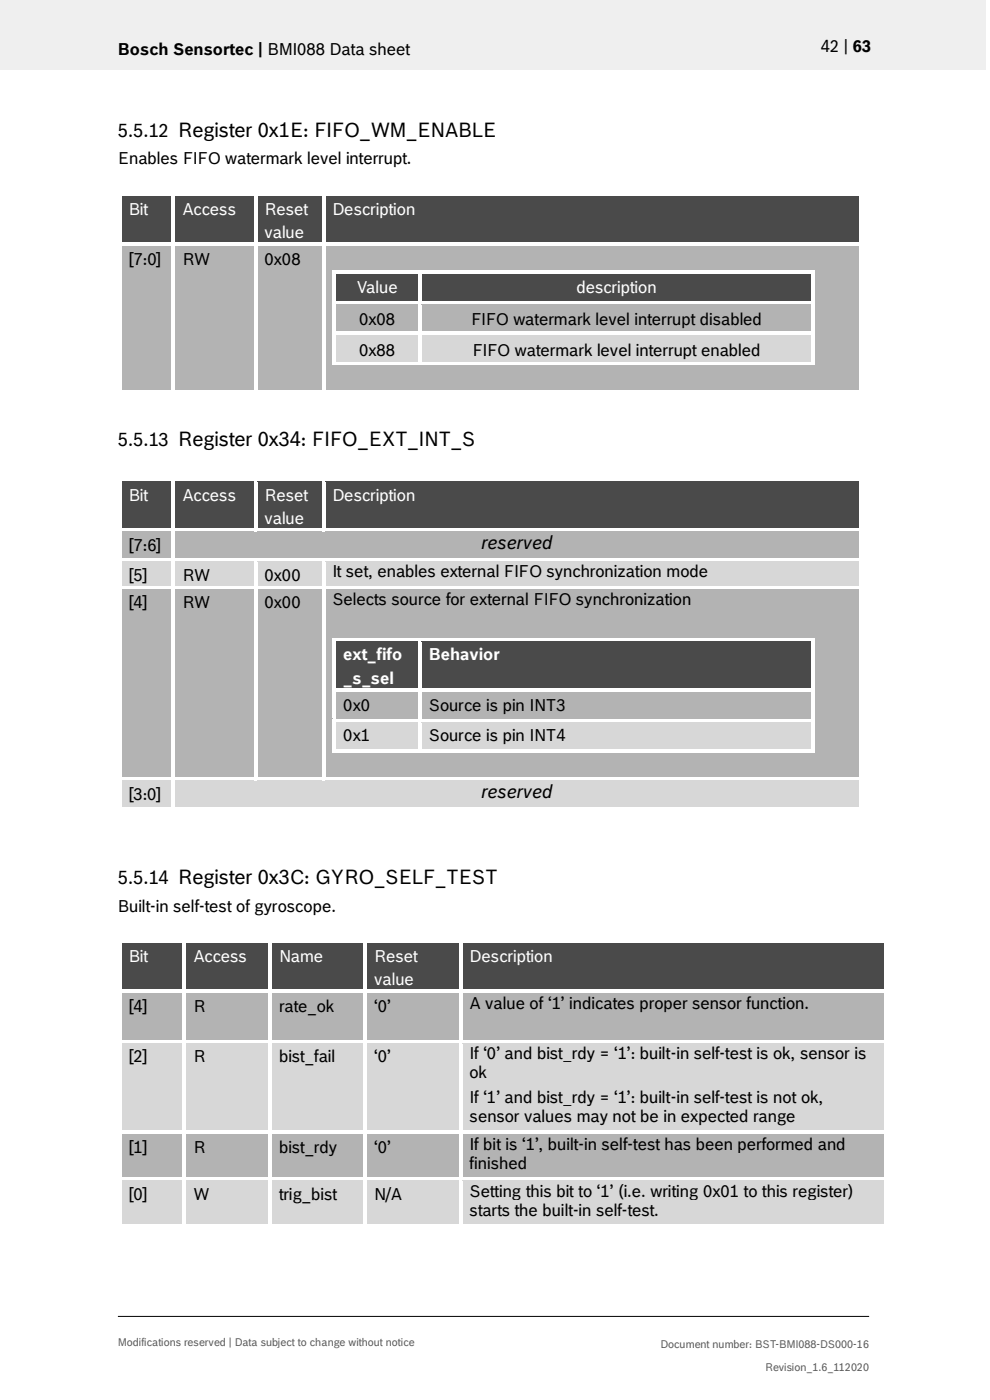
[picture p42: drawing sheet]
<svg xmlns="http://www.w3.org/2000/svg" width="210mm" height="297mm" viewBox="0 0 210 297" stroke-linecap="round" stroke-linejoin="round" font-family="sans-serif">
<defs><g id="words">
<g font-size="3.9">
<text x="25" y="29">5.5.12 Register 0x1E: FIFO_WM_ENABLE</text>
<text x="25" y="94.5">5.5.13 Register 0x34: FIFO_EXT_INT_S</text>
<text x="102.1" y="116.5">reserved</text>
<text x="102.1" y="169.3">reserved</text>
<text x="25" y="187.5">5.5.14 Register 0x3C: GYRO_SELF_TEST</text>
</g>
<g font-size="3.5">
<text x="25" y="11.6">Bosch Sensortec | BMI088 Data sheet</text>
<text x="174.1" y="11">42 | 63</text>
<text x="25" y="34.9">Enables FIFO watermark level interrupt.</text>
<text x="27.3" y="56.3">[7:0]</text>
<text x="38.7" y="56.3">RW</text>
<text x="56.1" y="56.3">0x08</text>
<text x="76.2" y="69">0x08</text>
<text x="99.9" y="69">FIFO watermark level interrupt disabled</text>
<text x="76.2" y="75.4">0x88</text>
<text x="100.2" y="75.4">FIFO watermark level interrupt enabled</text>
<text x="27.3" y="116.9">[7:6]</text>
<text x="27.3" y="123.2">[5]</text>
<text x="38.7" y="123.2">RW</text>
<text x="56.1" y="123.2">0x00</text>
<text x="70.5" y="122.5">It set, enables external FIFO synchronization mode</text>
<text x="27.3" y="129.1">[4]</text>
<text x="38.7" y="129.1">RW</text>
<text x="56.1" y="129.1">0x00</text>
<text x="70.5" y="128.4">Selects source for external FIFO synchronization</text>
<text x="72.8" y="150.8">0x0</text>
<text x="91" y="150.8">Source is pin INT3</text>
<text x="72.8" y="157.2">0x1</text>
<text x="91" y="157.2">Source is pin INT4</text>
<text x="27.3" y="169.7">[3:0]</text>
<text x="25" y="193.4">Built-in self-test of gyroscope.</text>
<text x="27.3" y="214.7">[4]</text>
<text x="41" y="214.7">R</text>
<text x="59.2" y="214.7">rate_ok</text>
<text x="79.4" y="214.7">‘0’</text>
<text x="99.6" y="214.1">A value of ‘1’ indicates proper sensor function.</text>
<text x="27.3" y="225.4">[2]</text>
<text x="41" y="225.4">R</text>
<text x="59.2" y="225.4">bist_fail</text>
<text x="79.4" y="225.4">‘0’</text>
<text x="99.6" y="224.7">If ‘0’ and bist_rdy = ‘1’: built-in self-test is ok, sensor is</text>
<text x="99.6" y="228.8">ok</text>
<text x="99.6" y="233.9">If ‘1’ and bist_rdy = ‘1’: built-in self-test is not ok,</text>
<text x="99.6" y="238">sensor values may not be in expected range</text>
<text x="27.3" y="244.6">[1]</text>
<text x="41" y="244.6">R</text>
<text x="59.2" y="244.6">bist_rdy</text>
<text x="79.4" y="244.6">‘0’</text>
<text x="99.6" y="243.9">If bit is ‘1’, built-in self-test has been performed and</text>
<text x="99.6" y="247.9">finished</text>
<text x="27.3" y="254.5">[0]</text>
<text x="41" y="254.5">W</text>
<text x="59.2" y="254.5">trig_bist</text>
<text x="79.4" y="254.5">N/A</text>
<text x="99.6" y="253.9">Setting this bit to ‘1’ (i.e. writing 0x01 to this register)</text>
<text x="99.6" y="257.9">starts the built-in self-test.</text>
</g>
<g font-size="3.5" fill="#fff">
<text x="27.3" y="45.6">Bit</text>
<text x="38.7" y="45.6">Access</text>
<text x="56.1" y="45.6">Reset</text>
<text x="70.5" y="45.6">Description</text>
<text x="56.1" y="50.5">value</text>
<text x="75.6" y="62.2">Value</text>
<text x="122.3" y="62.2">description</text>
<text x="27.3" y="106.2">Bit</text>
<text x="38.7" y="106.2">Access</text>
<text x="56.1" y="106.2">Reset</text>
<text x="70.5" y="106.2">Description</text>
<text x="56.1" y="111.1">value</text>
<text x="72.8" y="140.1">ext_fifo</text>
<text x="91" y="140.1">Behavior</text>
<text x="72.8" y="145.1">_s_sel</text>
<text x="27.3" y="204.1">Bit</text>
<text x="41" y="204.1">Access</text>
<text x="59.2" y="204.1">Name</text>
<text x="79.4" y="204.1">Reset</text>
<text x="79.4" y="209">value</text>
<text x="99.6" y="204.1">Description</text>
</g>
<g font-size="2.3" fill="#535f6b">
<text x="25" y="285.6">Modifications reserved | Data subject to change without notice</text>
<text x="140.1" y="286">Document number: BST-BMI088-DS000-16</text>
<text x="162.3" y="290.9">Revision_1.6_112020</text>
</g>
</g></defs>
<path d="M-.1 0h209.2v14.8h-209.2z" fill-rule="evenodd" fill="#efeff0"/>
<path d="M25 279.3h159.4" fill="none" stroke="#000" stroke-width=".21"/>
<g fill="#424c58">
<path d="M25.8 41.6h10.6v9.9h-10.6z" fill-rule="evenodd"/>
<path d="M27.3 41.6h7.6v5h-7.6z" fill-rule="evenodd"/>
<path d="M37.2 41.6h16.6v9.9h-16.6z" fill-rule="evenodd"/>
<path d="M38.7 41.6h13.6v5h-13.6z" fill-rule="evenodd"/>
<path d="M54.6 41.6h13.6v9.9h-13.6z" fill-rule="evenodd"/>
<path d="M56.1 41.6h10.6v5h-10.6z" fill-rule="evenodd"/>
<path d="M56.1 46.6h10.6v4.9h-10.6z" fill-rule="evenodd"/>
<path d="M69 41.6h113.2v9.9h-113.2z" fill-rule="evenodd"/>
<path d="M70.5 41.6h110.2v5h-110.2z" fill-rule="evenodd"/>
</g>
<g fill="#fff">
<path d="M25.1 40.8h.7v.8h-.7z" fill-rule="evenodd"/>
<path d="M25.1 40.8h.7v.8h-.7z" fill-rule="evenodd"/>
<path d="M25.8 40.8h10.6v.8h-10.6z" fill-rule="evenodd"/>
</g>
<path d="M25.8 41.6h10.6" fill="none" stroke="#424c58" stroke-width=".21"/>
<g fill="#fff">
<path d="M36.4 41.6h.8z" fill-rule="evenodd"/>
<path d="M36.4 40.8h.8v.8h-.8z" fill-rule="evenodd"/>
<path d="M37.2 40.8h16.7v.8h-16.7z" fill-rule="evenodd"/>
</g>
<path d="M37.2 41.6h16.7" fill="none" stroke="#424c58" stroke-width=".21"/>
<g fill="#fff">
<path d="M53.9 41.6h.7z" fill-rule="evenodd"/>
<path d="M53.9 40.8h.7v.8h-.7z" fill-rule="evenodd"/>
<path d="M54.6 40.8h13.6v.8h-13.6z" fill-rule="evenodd"/>
</g>
<path d="M54.6 41.6h13.6" fill="none" stroke="#424c58" stroke-width=".21"/>
<g fill="#fff">
<path d="M68.2 41.6h.8z" fill-rule="evenodd"/>
<path d="M68.2 40.8h.8v.8h-.8z" fill-rule="evenodd"/>
<path d="M69 40.8h113.2v.8h-113.2z" fill-rule="evenodd"/>
</g>
<path d="M69 41.6h113.2" fill="none" stroke="#424c58" stroke-width=".21"/>
<g fill="#fff">
<path d="M182.2 40.8h.8v.8h-.8z" fill-rule="evenodd"/>
<path d="M182.2 40.8h.8v.8h-.8z" fill-rule="evenodd"/>
<path d="M25.1 41.6h.7v9.9h-.7z" fill-rule="evenodd"/>
<path d="M36.4 41.6h.8v9.9h-.8z" fill-rule="evenodd"/>
<path d="M53.9 41.6h.7v9.9h-.7z" fill-rule="evenodd"/>
<path d="M68.2 41.6h.8v9.9h-.8z" fill-rule="evenodd"/>
<path d="M182.2 41.6h.8v9.9h-.8z" fill-rule="evenodd"/>
</g>
<g fill="#b2b3b5">
<path d="M25.8 52.3h10.6v30.4h-10.6z" fill-rule="evenodd"/>
<path d="M27.3 52.3h7.6v4.9h-7.6z" fill-rule="evenodd"/>
<path d="M37.2 52.3h16.6v30.4h-16.6z" fill-rule="evenodd"/>
<path d="M38.7 52.3h13.6v4.9h-13.6z" fill-rule="evenodd"/>
<path d="M54.6 52.3h13.6v30.4h-13.6z" fill-rule="evenodd"/>
<path d="M56.1 52.3h10.6v4.9h-10.6z" fill-rule="evenodd"/>
<path d="M69 52.3h113.2v30.4h-113.2z" fill-rule="evenodd"/>
<path d="M70.5 52.3h110.2v5.1h-110.2z" fill-rule="evenodd"/>
</g>
<path d="M70.5 57.4v6.4M172.9 57.4v6.4" fill="none" stroke="#b2b3b5" stroke-width=".21"/>
<g fill="#424c58">
<path d="M71.3 58.2h17.4v5.6h-17.4z" fill-rule="evenodd"/>
<path d="M72.8 58.2h14.4v4.9h-14.4z" fill-rule="evenodd"/>
<path d="M89.5 58.2h82.7v5.6h-82.7z" fill-rule="evenodd"/>
<path d="M91 58.2h79.6v4.9h-79.6z" fill-rule="evenodd"/>
</g>
<g fill="#fff">
<path d="M70.5 57.4h.8v.8h-.8z" fill-rule="evenodd"/>
<path d="M70.5 57.4h.8v.8h-.8z" fill-rule="evenodd"/>
<path d="M71.3 57.4h17.4v.8h-17.4z" fill-rule="evenodd"/>
</g>
<path d="M71.3 58.2h17.4" fill="none" stroke="#424c58" stroke-width=".21"/>
<g fill="#fff">
<path d="M88.7 58.2h.7z" fill-rule="evenodd"/>
<path d="M88.7 57.4h.7v.8h-.7z" fill-rule="evenodd"/>
<path d="M89.4 57.4h82.8v.8h-82.8z" fill-rule="evenodd"/>
</g>
<path d="M89.4 58.2h82.8" fill="none" stroke="#424c58" stroke-width=".21"/>
<g fill="#fff">
<path d="M172.2 57.4h.7v.8h-.7z" fill-rule="evenodd"/>
<path d="M172.2 57.4h.7v.8h-.7z" fill-rule="evenodd"/>
<path d="M70.5 58.2h.8v5.6h-.8z" fill-rule="evenodd"/>
<path d="M88.7 58.2h.7v5.6h-.7z" fill-rule="evenodd"/>
<path d="M172.2 58.2h.7v5.6h-.7z" fill-rule="evenodd"/>
</g>
<path d="M70.5 63.8v6.5M172.9 63.8v6.5" fill="none" stroke="#b2b3b5" stroke-width=".21"/>
<g fill="#b2b3b5">
<path d="M71.3 64.7h17.4v5.6h-17.4z" fill-rule="evenodd"/>
<path d="M72.8 65h14.4v4.9h-14.4z" fill-rule="evenodd"/>
<path d="M89.5 64.7h82.7v5.6h-82.7z" fill-rule="evenodd"/>
<path d="M91 65h79.6v4.9h-79.6z" fill-rule="evenodd"/>
</g>
<g fill="#fff">
<path d="M70.5 63.8h.8v.9h-.8z" fill-rule="evenodd"/>
<path d="M71.3 63.8h17.4v.8h-17.4z" fill-rule="evenodd"/>
</g>
<path d="M71.3 64.6h17.4" fill="none" stroke="#b2b3b5" stroke-width=".21"/>
<g fill="#fff">
<path d="M88.7 63.8h.7v.9h-.7z" fill-rule="evenodd"/>
<path d="M89.4 63.8h82.8v.8h-82.8z" fill-rule="evenodd"/>
</g>
<path d="M89.4 64.6h82.8" fill="none" stroke="#b2b3b5" stroke-width=".21"/>
<g fill="#fff">
<path d="M172.2 63.8h.7v.9h-.7z" fill-rule="evenodd"/>
<path d="M70.5 64.7h.8v5.6h-.8z" fill-rule="evenodd"/>
<path d="M88.7 64.7h.7v5.6h-.7z" fill-rule="evenodd"/>
<path d="M172.2 64.7h.7v5.6h-.7z" fill-rule="evenodd"/>
</g>
<path d="M70.5 70.3v7.3M172.9 70.3v7.3" fill="none" stroke="#b2b3b5" stroke-width=".21"/>
<g fill="#d7d7da">
<path d="M71.3 71.1h17.4v5.7h-17.4z" fill-rule="evenodd"/>
<path d="M72.8 71.5h14.4v4.9h-14.4z" fill-rule="evenodd"/>
<path d="M89.5 71.1h82.7v5.7h-82.7z" fill-rule="evenodd"/>
<path d="M91 71.5h79.6v4.9h-79.6z" fill-rule="evenodd"/>
</g>
<g fill="#fff">
<path d="M70.5 70.3h.8v.8h-.8z" fill-rule="evenodd"/>
<path d="M71.3 70.3h17.4v.8h-17.4z" fill-rule="evenodd"/>
</g>
<path d="M71.3 71.1h17.4" fill="none" stroke="#d7d7da" stroke-width=".21"/>
<g fill="#fff">
<path d="M88.7 70.3h.7v.8h-.7z" fill-rule="evenodd"/>
<path d="M89.4 70.3h82.8v.8h-82.8z" fill-rule="evenodd"/>
</g>
<path d="M89.4 71.1h82.8" fill="none" stroke="#d7d7da" stroke-width=".21"/>
<g fill="#fff">
<path d="M172.2 70.3h.7v.8h-.7z" fill-rule="evenodd"/>
<path d="M70.5 71.1h.8v5.7h-.8z" fill-rule="evenodd"/>
<path d="M70.5 76.8h.8v.8h-.8z" fill-rule="evenodd"/>
<path d="M70.5 76.8h.8v.8h-.8z" fill-rule="evenodd"/>
<path d="M71.3 76.8h17.4v.8h-17.4z" fill-rule="evenodd"/>
<path d="M88.7 71.1h.7v5.7h-.7z" fill-rule="evenodd"/>
<path d="M88.7 76.8h.7v.8h-.7z" fill-rule="evenodd"/>
<path d="M89.4 76.8h82.8v.8h-82.8z" fill-rule="evenodd"/>
<path d="M172.2 71.1h.7v5.7h-.7z" fill-rule="evenodd"/>
<path d="M172.2 76.8h.7v.8h-.7z" fill-rule="evenodd"/>
<path d="M172.2 76.8h.7v.8h-.7z" fill-rule="evenodd"/>
</g>
<path d="M70.5 77.6h110.2v5.1h-110.2z" fill-rule="evenodd" fill="#b2b3b5"/>
<g fill="#fff">
<path d="M25.1 51.5h.7v.8h-.7z" fill-rule="evenodd"/>
<path d="M25.8 51.5h10.6v.7h-10.6z" fill-rule="evenodd"/>
</g>
<path d="M25.8 52.3h10.6" fill="none" stroke="#b2b3b5" stroke-width=".21"/>
<g fill="#fff">
<path d="M36.4 51.5h.8v.8h-.8z" fill-rule="evenodd"/>
<path d="M37.2 51.5h16.7v.7h-16.7z" fill-rule="evenodd"/>
</g>
<path d="M37.2 52.3h16.7" fill="none" stroke="#b2b3b5" stroke-width=".21"/>
<g fill="#fff">
<path d="M53.9 51.5h.7v.8h-.7z" fill-rule="evenodd"/>
<path d="M54.6 51.5h13.6v.7h-13.6z" fill-rule="evenodd"/>
</g>
<path d="M54.6 52.3h13.6" fill="none" stroke="#b2b3b5" stroke-width=".21"/>
<g fill="#fff">
<path d="M68.2 51.5h.8v.8h-.8z" fill-rule="evenodd"/>
<path d="M69 51.5h113.2v.7h-113.2z" fill-rule="evenodd"/>
</g>
<path d="M69 52.3h113.2" fill="none" stroke="#b2b3b5" stroke-width=".21"/>
<g fill="#fff">
<path d="M182.2 51.5h.8v.8h-.8z" fill-rule="evenodd"/>
<path d="M25.1 52.3h.7v30.4h-.7z" fill-rule="evenodd"/>
<path d="M25.1 82.7h.7v.8h-.7z" fill-rule="evenodd"/>
<path d="M25.1 82.7h.7v.8h-.7z" fill-rule="evenodd"/>
<path d="M25.8 82.7h10.6v.8h-10.6z" fill-rule="evenodd"/>
<path d="M36.4 52.3h.8v30.4h-.8z" fill-rule="evenodd"/>
<path d="M36.4 82.7h.8v.8h-.8z" fill-rule="evenodd"/>
<path d="M37.2 82.7h16.7v.8h-16.7z" fill-rule="evenodd"/>
<path d="M53.9 52.3h.7v30.4h-.7z" fill-rule="evenodd"/>
<path d="M53.9 82.7h.7v.8h-.7z" fill-rule="evenodd"/>
<path d="M54.6 82.7h13.6v.8h-13.6z" fill-rule="evenodd"/>
<path d="M68.2 52.3h.8v30.4h-.8z" fill-rule="evenodd"/>
<path d="M68.2 82.7h.8v.8h-.8z" fill-rule="evenodd"/>
<path d="M69 82.7h113.2v.8h-113.2z" fill-rule="evenodd"/>
<path d="M182.2 52.3h.8v30.4h-.8z" fill-rule="evenodd"/>
<path d="M182.2 82.7h.8v.8h-.8z" fill-rule="evenodd"/>
<path d="M182.2 82.7h.8v.8h-.8z" fill-rule="evenodd"/>
</g>
<g fill="#424c58">
<path d="M25.8 102.2h10.6v9.9h-10.6z" fill-rule="evenodd"/>
<path d="M27.3 102.2h7.6v5h-7.6z" fill-rule="evenodd"/>
<path d="M37.2 102.2h16.6v9.9h-16.6z" fill-rule="evenodd"/>
<path d="M38.7 102.2h13.6v5h-13.6z" fill-rule="evenodd"/>
<path d="M54.6 102.2h13.6v9.9h-13.6z" fill-rule="evenodd"/>
<path d="M56.1 102.2h10.6v5h-10.6z" fill-rule="evenodd"/>
<path d="M56.1 107.2h10.6v4.9h-10.6z" fill-rule="evenodd"/>
<path d="M69 102.2h113.2v9.9h-113.2z" fill-rule="evenodd"/>
<path d="M70.5 102.2h110.2v5h-110.2z" fill-rule="evenodd"/>
</g>
<g fill="#fff">
<path d="M25.1 101.4h.7v.8h-.7z" fill-rule="evenodd"/>
<path d="M25.1 101.4h.7v.8h-.7z" fill-rule="evenodd"/>
<path d="M25.8 101.4h10.6v.8h-10.6z" fill-rule="evenodd"/>
</g>
<path d="M25.8 102.2h10.6" fill="none" stroke="#424c58" stroke-width=".21"/>
<g fill="#fff">
<path d="M36.4 102.2h.8z" fill-rule="evenodd"/>
<path d="M36.4 101.4h.8v.8h-.8z" fill-rule="evenodd"/>
<path d="M37.2 101.4h16.7v.8h-16.7z" fill-rule="evenodd"/>
</g>
<path d="M37.2 102.2h16.7" fill="none" stroke="#424c58" stroke-width=".21"/>
<g fill="#fff">
<path d="M53.9 102.2h.7z" fill-rule="evenodd"/>
<path d="M53.9 101.4h.7v.8h-.7z" fill-rule="evenodd"/>
<path d="M54.6 101.4h13.6v.8h-13.6z" fill-rule="evenodd"/>
</g>
<path d="M54.6 102.2h13.6" fill="none" stroke="#424c58" stroke-width=".21"/>
<g fill="#fff">
<path d="M68.2 102.2h.8z" fill-rule="evenodd"/>
<path d="M68.2 101.4h.8v.8h-.8z" fill-rule="evenodd"/>
<path d="M69 101.4h113.2v.8h-113.2z" fill-rule="evenodd"/>
</g>
<path d="M69 102.2h113.2" fill="none" stroke="#424c58" stroke-width=".21"/>
<g fill="#fff">
<path d="M182.2 101.4h.8v.8h-.8z" fill-rule="evenodd"/>
<path d="M182.2 101.4h.8v.8h-.8z" fill-rule="evenodd"/>
<path d="M25.1 102.2h.7v9.9h-.7z" fill-rule="evenodd"/>
<path d="M36.4 102.2h.8v9.9h-.8z" fill-rule="evenodd"/>
<path d="M53.9 102.2h.7v9.9h-.7z" fill-rule="evenodd"/>
<path d="M68.2 102.2h.8v9.9h-.8z" fill-rule="evenodd"/>
<path d="M182.2 102.2h.8v9.9h-.8z" fill-rule="evenodd"/>
</g>
<g fill="#b2b3b5">
<path d="M25.8 112.9h10.6v5.5h-10.6z" fill-rule="evenodd"/>
<path d="M27.3 112.9h7.6v4.9h-7.6z" fill-rule="evenodd"/>
<path d="M37.2 112.9h145v5.5h-145z" fill-rule="evenodd"/>
<path d="M38.7 112.9h142v5.5h-142z" fill-rule="evenodd"/>
</g>
<g fill="#fff">
<path d="M25.1 112.1h.7v.8h-.7z" fill-rule="evenodd"/>
<path d="M25.8 112.1h10.6v.7h-10.6z" fill-rule="evenodd"/>
</g>
<path d="M25.8 112.9h10.6" fill="none" stroke="#b2b3b5" stroke-width=".21"/>
<g fill="#fff">
<path d="M36.4 112.1h.8v.8h-.8z" fill-rule="evenodd"/>
<path d="M37.2 112.1h16.7v.7h-16.7z" fill-rule="evenodd"/>
</g>
<path d="M37.2 112.9h16.7" fill="none" stroke="#b2b3b5" stroke-width=".21"/>
<path d="M53.9 112.8l.7 .1z" fill-rule="evenodd" fill="#b2b3b5"/>
<g fill="#fff">
<path d="M53.9 112.1h.7v.7h-.7z" fill-rule="evenodd"/>
<path d="M54.6 112.1h13.6v.7h-13.6z" fill-rule="evenodd"/>
</g>
<path d="M54.6 112.9h13.6" fill="none" stroke="#b2b3b5" stroke-width=".21"/>
<path d="M68.2 112.8l.8 .1z" fill-rule="evenodd" fill="#b2b3b5"/>
<g fill="#fff">
<path d="M68.2 112.1h.8v.7h-.8z" fill-rule="evenodd"/>
<path d="M69 112.1h113.2v.7h-113.2z" fill-rule="evenodd"/>
</g>
<path d="M69 112.9h113.2" fill="none" stroke="#b2b3b5" stroke-width=".21"/>
<g fill="#fff">
<path d="M182.2 112.1h.8v.8h-.8z" fill-rule="evenodd"/>
<path d="M25.1 112.9h.7v5.5h-.7z" fill-rule="evenodd"/>
<path d="M36.4 112.9h.8v5.5h-.8z" fill-rule="evenodd"/>
<path d="M182.2 112.9h.8v5.5h-.8z" fill-rule="evenodd"/>
</g>
<g fill="#d7d7da">
<path d="M25.8 119.2h10.6v5.1h-10.6z" fill-rule="evenodd"/>
<path d="M27.3 119.2h7.6v4.9h-7.6z" fill-rule="evenodd"/>
<path d="M37.2 119.2h16.6v5.1h-16.6z" fill-rule="evenodd"/>
<path d="M38.7 119.2h13.6v4.9h-13.6z" fill-rule="evenodd"/>
<path d="M54.6 119.2h13.6v5.1h-13.6z" fill-rule="evenodd"/>
<path d="M56.1 119.2h10.6v4.9h-10.6z" fill-rule="evenodd"/>
<path d="M69 119.2h113.2v5.1h-113.2z" fill-rule="evenodd"/>
<path d="M70.5 119.2h110.2v5.1h-110.2z" fill-rule="evenodd"/>
</g>
<g fill="#fff">
<path d="M25.1 118.4h.7v.8h-.7z" fill-rule="evenodd"/>
<path d="M25.8 118.4h10.6v.8h-10.6z" fill-rule="evenodd"/>
</g>
<path d="M25.8 119.2h10.6" fill="none" stroke="#d7d7da" stroke-width=".21"/>
<g fill="#fff">
<path d="M36.4 118.4h.8v.8h-.8z" fill-rule="evenodd"/>
<path d="M37.2 118.4h16.7v.8h-16.7z" fill-rule="evenodd"/>
</g>
<path d="M37.2 119.2h16.7" fill="none" stroke="#d7d7da" stroke-width=".21"/>
<g fill="#fff">
<path d="M53.9 119.2h.7z" fill-rule="evenodd"/>
<path d="M53.9 118.4h.7v.8h-.7z" fill-rule="evenodd"/>
<path d="M54.6 118.4h13.6v.8h-13.6z" fill-rule="evenodd"/>
</g>
<path d="M54.6 119.2h13.6" fill="none" stroke="#d7d7da" stroke-width=".21"/>
<g fill="#fff">
<path d="M68.2 119.2h.8z" fill-rule="evenodd"/>
<path d="M68.2 118.4h.8v.8h-.8z" fill-rule="evenodd"/>
<path d="M69 118.4h113.2v.8h-113.2z" fill-rule="evenodd"/>
</g>
<path d="M69 119.2h113.2" fill="none" stroke="#d7d7da" stroke-width=".21"/>
<g fill="#fff">
<path d="M182.2 118.4h.8v.8h-.8z" fill-rule="evenodd"/>
<path d="M25.1 119.2h.7v5.1h-.7z" fill-rule="evenodd"/>
<path d="M36.4 119.2h.8v5.1h-.8z" fill-rule="evenodd"/>
<path d="M53.9 119.2h.7v5.1h-.7z" fill-rule="evenodd"/>
<path d="M68.2 119.2h.8v5.1h-.8z" fill-rule="evenodd"/>
<path d="M182.2 119.2h.8v5.1h-.8z" fill-rule="evenodd"/>
</g>
<g fill="#b2b3b5">
<path d="M25.8 125.1h10.6v39.8h-10.6z" fill-rule="evenodd"/>
<path d="M27.3 125.1h7.6v5h-7.6z" fill-rule="evenodd"/>
<path d="M37.2 125.1h16.6v39.8h-16.6z" fill-rule="evenodd"/>
<path d="M38.7 125.1h13.6v5h-13.6z" fill-rule="evenodd"/>
<path d="M54.6 125.1h13.6v39.8h-13.6z" fill-rule="evenodd"/>
<path d="M56.1 125.1h10.6v5h-10.6z" fill-rule="evenodd"/>
<path d="M69 125.1h113.2v39.8h-113.2z" fill-rule="evenodd"/>
<path d="M70.5 125.1h110.2v5.1h-110.2z" fill-rule="evenodd"/>
<path d="M70.5 130.2h110.2v5.2h-110.2z" fill-rule="evenodd"/>
</g>
<path d="M70.5 135.4v10.6M172.9 135.4v10.6" fill="none" stroke="#b2b3b5" stroke-width=".21"/>
<g fill="#424c58">
<path d="M71.3 136.1h17.4v9.9h-17.4z" fill-rule="evenodd"/>
<path d="M72.8 136.1h14.4v5h-14.4z" fill-rule="evenodd"/>
<path d="M72.8 141.1h14.4v4.9h-14.4z" fill-rule="evenodd"/>
<path d="M89.5 136.1h82.7v9.9h-82.7z" fill-rule="evenodd"/>
<path d="M91 136.1h79.6v5h-79.6z" fill-rule="evenodd"/>
</g>
<g fill="#fff">
<path d="M70.5 135.4h.8v.8h-.8z" fill-rule="evenodd"/>
<path d="M70.5 135.4h.8v.7h-.8z" fill-rule="evenodd"/>
<path d="M71.3 135.4h17.4v.7h-17.4z" fill-rule="evenodd"/>
</g>
<path d="M71.3 136.1h17.4" fill="none" stroke="#424c58" stroke-width=".21"/>
<g fill="#fff">
<path d="M88.7 136.1l.7 .1z" fill-rule="evenodd"/>
<path d="M88.7 135.4h.7v.7h-.7z" fill-rule="evenodd"/>
<path d="M89.4 135.4h82.8v.7h-82.8z" fill-rule="evenodd"/>
</g>
<path d="M89.4 136.1h82.8" fill="none" stroke="#424c58" stroke-width=".21"/>
<g fill="#fff">
<path d="M172.2 135.4h.7v.8h-.7z" fill-rule="evenodd"/>
<path d="M172.2 135.4h.7v.7h-.7z" fill-rule="evenodd"/>
<path d="M70.5 136.2h.8v9.8h-.8z" fill-rule="evenodd"/>
<path d="M88.7 136.2h.7v9.8h-.7z" fill-rule="evenodd"/>
<path d="M172.2 136.2h.7v9.8h-.7z" fill-rule="evenodd"/>
</g>
<path d="M70.5 146v6.5M172.9 146v6.5" fill="none" stroke="#b2b3b5" stroke-width=".21"/>
<g fill="#b2b3b5">
<path d="M71.3 146.8h17.4v5.7h-17.4z" fill-rule="evenodd"/>
<path d="M72.8 146.8h14.4v4.9h-14.4z" fill-rule="evenodd"/>
<path d="M89.5 146.8h82.7v5.7h-82.7z" fill-rule="evenodd"/>
<path d="M91 146.8h79.6v4.9h-79.6z" fill-rule="evenodd"/>
</g>
<g fill="#fff">
<path d="M70.5 146h.8v.8h-.8z" fill-rule="evenodd"/>
<path d="M71.3 146h17.4v.8h-17.4z" fill-rule="evenodd"/>
</g>
<path d="M71.3 146.8h17.4" fill="none" stroke="#b2b3b5" stroke-width=".21"/>
<g fill="#fff">
<path d="M88.7 146h.7v.8h-.7z" fill-rule="evenodd"/>
<path d="M89.4 146h82.8v.8h-82.8z" fill-rule="evenodd"/>
</g>
<path d="M89.4 146.8h82.8" fill="none" stroke="#b2b3b5" stroke-width=".21"/>
<g fill="#fff">
<path d="M172.2 146h.7v.8h-.7z" fill-rule="evenodd"/>
<path d="M70.5 146.8h.8v5.7h-.8z" fill-rule="evenodd"/>
<path d="M88.7 146.8h.7v5.7h-.7z" fill-rule="evenodd"/>
<path d="M172.2 146.8h.7v5.7h-.7z" fill-rule="evenodd"/>
</g>
<path d="M70.5 152.5v7.2M172.9 152.5v7.2" fill="none" stroke="#b2b3b5" stroke-width=".21"/>
<g fill="#d7d7da">
<path d="M71.3 153.3h17.4v5.7h-17.4z" fill-rule="evenodd"/>
<path d="M72.8 153.3h14.4v4.9h-14.4z" fill-rule="evenodd"/>
<path d="M89.5 153.3h82.7v5.7h-82.7z" fill-rule="evenodd"/>
<path d="M91 153.3h79.6v4.9h-79.6z" fill-rule="evenodd"/>
</g>
<g fill="#fff">
<path d="M70.5 152.5h.8v.8h-.8z" fill-rule="evenodd"/>
<path d="M71.3 152.5h17.4v.8h-17.4z" fill-rule="evenodd"/>
</g>
<path d="M71.3 153.3h17.4" fill="none" stroke="#d7d7da" stroke-width=".21"/>
<g fill="#fff">
<path d="M88.7 152.5h.7v.8h-.7z" fill-rule="evenodd"/>
<path d="M89.4 152.5h82.8v.8h-82.8z" fill-rule="evenodd"/>
</g>
<path d="M89.4 153.3h82.8" fill="none" stroke="#d7d7da" stroke-width=".21"/>
<g fill="#fff">
<path d="M172.2 152.5h.7v.8h-.7z" fill-rule="evenodd"/>
<path d="M70.5 153.3h.8v5.7h-.8z" fill-rule="evenodd"/>
<path d="M70.5 159h.8v.7h-.8z" fill-rule="evenodd"/>
<path d="M70.5 159h.8v.7h-.8z" fill-rule="evenodd"/>
<path d="M71.3 159h17.4v.7h-17.4z" fill-rule="evenodd"/>
<path d="M88.7 153.3h.7v5.7h-.7z" fill-rule="evenodd"/>
<path d="M88.7 159h.7v.7h-.7z" fill-rule="evenodd"/>
<path d="M89.4 159h82.8v.7h-82.8z" fill-rule="evenodd"/>
<path d="M172.2 153.3h.7v5.7h-.7z" fill-rule="evenodd"/>
<path d="M172.2 159h.7v.7h-.7z" fill-rule="evenodd"/>
<path d="M172.2 159h.7v.7h-.7z" fill-rule="evenodd"/>
</g>
<path d="M70.5 159.7h110.2v5.2h-110.2z" fill-rule="evenodd" fill="#b2b3b5"/>
<g fill="#fff">
<path d="M25.1 124.3h.7v.8h-.7z" fill-rule="evenodd"/>
<path d="M25.8 124.3h10.6v.8h-10.6z" fill-rule="evenodd"/>
</g>
<path d="M25.8 125.1h10.6" fill="none" stroke="#b2b3b5" stroke-width=".21"/>
<g fill="#fff">
<path d="M36.4 124.3h.8v.8h-.8z" fill-rule="evenodd"/>
<path d="M37.2 124.3h16.7v.8h-16.7z" fill-rule="evenodd"/>
</g>
<path d="M37.2 125.1h16.7" fill="none" stroke="#b2b3b5" stroke-width=".21"/>
<g fill="#fff">
<path d="M53.9 124.3h.7v.8h-.7z" fill-rule="evenodd"/>
<path d="M54.6 124.3h13.6v.8h-13.6z" fill-rule="evenodd"/>
</g>
<path d="M54.6 125.1h13.6" fill="none" stroke="#b2b3b5" stroke-width=".21"/>
<g fill="#fff">
<path d="M68.2 124.3h.8v.8h-.8z" fill-rule="evenodd"/>
<path d="M69 124.3h113.2v.8h-113.2z" fill-rule="evenodd"/>
</g>
<path d="M69 125.1h113.2" fill="none" stroke="#b2b3b5" stroke-width=".21"/>
<g fill="#fff">
<path d="M182.2 124.3h.8v.8h-.8z" fill-rule="evenodd"/>
<path d="M25.1 125.1h.7v39.8h-.7z" fill-rule="evenodd"/>
<path d="M36.4 125.1h.8v39.8h-.8z" fill-rule="evenodd"/>
<path d="M53.9 125.1h.7v39.8h-.7z" fill-rule="evenodd"/>
<path d="M68.2 125.1h.8v39.8h-.8z" fill-rule="evenodd"/>
<path d="M182.2 125.1h.8v39.8h-.8z" fill-rule="evenodd"/>
</g>
<g fill="#d7d7da">
<path d="M25.8 165.7h10.6v5.5h-10.6z" fill-rule="evenodd"/>
<path d="M27.3 165.7h7.6v4.9h-7.6z" fill-rule="evenodd"/>
<path d="M37.2 165.7h145v5.5h-145z" fill-rule="evenodd"/>
<path d="M38.7 165.7h142v5.5h-142z" fill-rule="evenodd"/>
</g>
<g fill="#fff">
<path d="M25.1 164.9h.7v.8h-.7z" fill-rule="evenodd"/>
<path d="M25.8 164.9h10.6v.7h-10.6z" fill-rule="evenodd"/>
</g>
<path d="M25.8 165.6h10.6" fill="none" stroke="#d7d7da" stroke-width=".21"/>
<g fill="#fff">
<path d="M36.4 164.9h.8v.8h-.8z" fill-rule="evenodd"/>
<path d="M37.2 164.9h16.7v.7h-16.7z" fill-rule="evenodd"/>
</g>
<path d="M37.2 165.6h16.7" fill="none" stroke="#d7d7da" stroke-width=".21"/>
<path d="M53.9 165.6l.7 .1z" fill-rule="evenodd" fill="#d7d7da"/>
<g fill="#fff">
<path d="M53.9 164.9h.7v.7h-.7z" fill-rule="evenodd"/>
<path d="M54.6 164.9h13.6v.7h-13.6z" fill-rule="evenodd"/>
</g>
<path d="M54.6 165.6h13.6" fill="none" stroke="#d7d7da" stroke-width=".21"/>
<path d="M68.2 165.6l.8 .1z" fill-rule="evenodd" fill="#d7d7da"/>
<g fill="#fff">
<path d="M68.2 164.9h.8v.7h-.8z" fill-rule="evenodd"/>
<path d="M69 164.9h113.2v.7h-113.2z" fill-rule="evenodd"/>
</g>
<path d="M69 165.6h113.2" fill="none" stroke="#d7d7da" stroke-width=".21"/>
<g fill="#fff">
<path d="M182.2 164.9h.8v.8h-.8z" fill-rule="evenodd"/>
<path d="M25.1 165.7h.7v5.5h-.7z" fill-rule="evenodd"/>
<path d="M25.1 171.2h.7v.8h-.7z" fill-rule="evenodd"/>
<path d="M25.1 171.2h.7v.8h-.7z" fill-rule="evenodd"/>
<path d="M25.8 171.2h10.6v.8h-10.6z" fill-rule="evenodd"/>
<path d="M36.4 165.7h.8v5.5h-.8z" fill-rule="evenodd"/>
<path d="M36.4 171.2h.8v.8h-.8z" fill-rule="evenodd"/>
<path d="M37.2 171.2h145v.8h-145z" fill-rule="evenodd"/>
<path d="M182.2 165.7h.8v5.5h-.8z" fill-rule="evenodd"/>
<path d="M182.2 171.2h.8v.8h-.8z" fill-rule="evenodd"/>
<path d="M182.2 171.2h.8v.8h-.8z" fill-rule="evenodd"/>
</g>
<g fill="#424c58">
<path d="M25.8 200.1h12.9v9.9h-12.9z" fill-rule="evenodd"/>
<path d="M27.3 200.1h9.9v4.9h-9.9z" fill-rule="evenodd"/>
<path d="M39.5 200.1h17.4v9.9h-17.4z" fill-rule="evenodd"/>
<path d="M41 200.1h14.4v4.9h-14.4z" fill-rule="evenodd"/>
<path d="M57.7 200.1h19.4v9.9h-19.4z" fill-rule="evenodd"/>
<path d="M59.2 200.1h16.4v4.9h-16.4z" fill-rule="evenodd"/>
<path d="M77.9 200.1h19.4v9.9h-19.4z" fill-rule="evenodd"/>
<path d="M79.4 200.1h16.4v4.9h-16.4z" fill-rule="evenodd"/>
<path d="M79.4 205h16.4v5h-16.4z" fill-rule="evenodd"/>
<path d="M98.1 200.1h89.4v9.9h-89.4z" fill-rule="evenodd"/>
<path d="M99.6 200.1h86.4v4.9h-86.4z" fill-rule="evenodd"/>
</g>
<g fill="#fff">
<path d="M25.1 199.3h.7v.8h-.7z" fill-rule="evenodd"/>
<path d="M25.1 199.3h.7v.7h-.7z" fill-rule="evenodd"/>
<path d="M25.8 199.3h12.9v.7h-12.9z" fill-rule="evenodd"/>
</g>
<path d="M25.8 200.1h12.9" fill="none" stroke="#424c58" stroke-width=".21"/>
<g fill="#fff">
<path d="M38.7 200l.8 .1z" fill-rule="evenodd"/>
<path d="M38.7 199.3h.8v.7h-.8z" fill-rule="evenodd"/>
<path d="M39.5 199.3h17.4v.7h-17.4z" fill-rule="evenodd"/>
</g>
<path d="M39.5 200.1h17.4" fill="none" stroke="#424c58" stroke-width=".21"/>
<g fill="#fff">
<path d="M56.9 200l.8 .1z" fill-rule="evenodd"/>
<path d="M56.9 199.3h.8v.7h-.8z" fill-rule="evenodd"/>
<path d="M57.7 199.3h19.4v.7h-19.4z" fill-rule="evenodd"/>
</g>
<path d="M57.7 200.1h19.4" fill="none" stroke="#424c58" stroke-width=".21"/>
<g fill="#fff">
<path d="M77.1 200l.8 .1z" fill-rule="evenodd"/>
<path d="M77.1 199.3h.8v.7h-.8z" fill-rule="evenodd"/>
<path d="M77.9 199.3h19.4v.7h-19.4z" fill-rule="evenodd"/>
</g>
<path d="M77.9 200.1h19.4" fill="none" stroke="#424c58" stroke-width=".21"/>
<g fill="#fff">
<path d="M97.3 200l.8 .1z" fill-rule="evenodd"/>
<path d="M97.3 199.3h.8v.7h-.8z" fill-rule="evenodd"/>
<path d="M98.1 199.3h89.4v.7h-89.4z" fill-rule="evenodd"/>
</g>
<path d="M98.1 200.1h89.4" fill="none" stroke="#424c58" stroke-width=".21"/>
<g fill="#fff">
<path d="M187.5 199.3h.8v.8h-.8z" fill-rule="evenodd"/>
<path d="M187.5 199.3h.8v.7h-.8z" fill-rule="evenodd"/>
<path d="M25.1 200.1h.7v9.9h-.7z" fill-rule="evenodd"/>
<path d="M38.7 200.1h.8v9.9h-.8z" fill-rule="evenodd"/>
<path d="M56.9 200.1h.8v9.9h-.8z" fill-rule="evenodd"/>
<path d="M77.1 200.1h.8v9.9h-.8z" fill-rule="evenodd"/>
<path d="M97.3 200.1h.8v9.9h-.8z" fill-rule="evenodd"/>
<path d="M187.5 200.1h.8v9.9h-.8z" fill-rule="evenodd"/>
</g>
<g fill="#b2b3b5">
<path d="M25.8 210.8h12.9v9.9h-12.9z" fill-rule="evenodd"/>
<path d="M27.3 210.8h9.9v4.9h-9.9z" fill-rule="evenodd"/>
<path d="M39.5 210.8h17.4v9.9h-17.4z" fill-rule="evenodd"/>
<path d="M41 210.8h14.4v4.9h-14.4z" fill-rule="evenodd"/>
<path d="M57.7 210.8h19.4v9.9h-19.4z" fill-rule="evenodd"/>
<path d="M59.2 210.8h16.4v4.9h-16.4z" fill-rule="evenodd"/>
<path d="M59.2 215.7h16.4v5h-16.4z" fill-rule="evenodd"/>
<path d="M77.9 210.8h19.4v9.9h-19.4z" fill-rule="evenodd"/>
<path d="M79.4 210.8h16.4v4.9h-16.4z" fill-rule="evenodd"/>
<path d="M98.1 210.8h89.4v9.9h-89.4z" fill-rule="evenodd"/>
<path d="M99.6 210.8h86.4v5.1h-86.4z" fill-rule="evenodd"/>
</g>
<g fill="#fff">
<path d="M25.1 210h.7v.8h-.7z" fill-rule="evenodd"/>
<path d="M25.8 210h12.9v.7h-12.9z" fill-rule="evenodd"/>
</g>
<path d="M25.8 210.7h12.9" fill="none" stroke="#b2b3b5" stroke-width=".21"/>
<g fill="#fff">
<path d="M38.7 210h.8v.8h-.8z" fill-rule="evenodd"/>
<path d="M39.5 210h17.4v.7h-17.4z" fill-rule="evenodd"/>
</g>
<path d="M39.5 210.7h17.4" fill="none" stroke="#b2b3b5" stroke-width=".21"/>
<g fill="#fff">
<path d="M56.9 210h.8v.8h-.8z" fill-rule="evenodd"/>
<path d="M57.7 210h19.4v.7h-19.4z" fill-rule="evenodd"/>
</g>
<path d="M57.7 210.7h19.4" fill="none" stroke="#b2b3b5" stroke-width=".21"/>
<g fill="#fff">
<path d="M77.1 210h.8v.8h-.8z" fill-rule="evenodd"/>
<path d="M77.9 210h19.4v.7h-19.4z" fill-rule="evenodd"/>
</g>
<path d="M77.9 210.7h19.4" fill="none" stroke="#b2b3b5" stroke-width=".21"/>
<g fill="#fff">
<path d="M97.3 210h.8v.8h-.8z" fill-rule="evenodd"/>
<path d="M98.1 210h89.4v.7h-89.4z" fill-rule="evenodd"/>
</g>
<path d="M98.1 210.7h89.4" fill="none" stroke="#b2b3b5" stroke-width=".21"/>
<g fill="#fff">
<path d="M187.5 210h.8v.8h-.8z" fill-rule="evenodd"/>
<path d="M25.1 210.8h.7v9.9h-.7z" fill-rule="evenodd"/>
<path d="M38.7 210.8h.8v9.9h-.8z" fill-rule="evenodd"/>
<path d="M56.9 210.8h.8v9.9h-.8z" fill-rule="evenodd"/>
<path d="M77.1 210.8h.8v9.9h-.8z" fill-rule="evenodd"/>
<path d="M97.3 210.8h.8v9.9h-.8z" fill-rule="evenodd"/>
<path d="M187.5 210.8h.8v9.9h-.8z" fill-rule="evenodd"/>
</g>
<g fill="#d7d7da">
<path d="M25.8 221.4h12.9v18.4h-12.9z" fill-rule="evenodd"/>
<path d="M27.3 221.4h9.9v5h-9.9z" fill-rule="evenodd"/>
<path d="M39.5 221.4h17.4v18.4h-17.4z" fill-rule="evenodd"/>
<path d="M41 221.4h14.4v5h-14.4z" fill-rule="evenodd"/>
<path d="M57.7 221.4h19.4v18.4h-19.4z" fill-rule="evenodd"/>
<path d="M59.2 221.4h16.4v5h-16.4z" fill-rule="evenodd"/>
<path d="M77.9 221.4h19.4v18.4h-19.4z" fill-rule="evenodd"/>
<path d="M79.4 221.4h16.4v5h-16.4z" fill-rule="evenodd"/>
<path d="M98.1 221.4h89.4v18.4h-89.4z" fill-rule="evenodd"/>
<path d="M99.6 221.4h86.4v4.1h-86.4z" fill-rule="evenodd"/>
<path d="M99.6 225.5h86.4v5.1h-86.4z" fill-rule="evenodd"/>
<path d="M99.6 230.6h86.4v4.1h-86.4z" fill-rule="evenodd"/>
<path d="M99.6 234.7h86.4v5.1h-86.4z" fill-rule="evenodd"/>
</g>
<g fill="#fff">
<path d="M25.1 220.7h.7v.8h-.7z" fill-rule="evenodd"/>
<path d="M25.8 220.7h12.9v.7h-12.9z" fill-rule="evenodd"/>
</g>
<path d="M25.8 221.4h12.9" fill="none" stroke="#d7d7da" stroke-width=".21"/>
<g fill="#fff">
<path d="M38.7 220.7h.8v.8h-.8z" fill-rule="evenodd"/>
<path d="M39.5 220.7h17.4v.7h-17.4z" fill-rule="evenodd"/>
</g>
<path d="M39.5 221.4h17.4" fill="none" stroke="#d7d7da" stroke-width=".21"/>
<g fill="#fff">
<path d="M56.9 220.7h.8v.8h-.8z" fill-rule="evenodd"/>
<path d="M57.7 220.7h19.4v.7h-19.4z" fill-rule="evenodd"/>
</g>
<path d="M57.7 221.4h19.4" fill="none" stroke="#d7d7da" stroke-width=".21"/>
<g fill="#fff">
<path d="M77.1 220.7h.8v.8h-.8z" fill-rule="evenodd"/>
<path d="M77.9 220.7h19.4v.7h-19.4z" fill-rule="evenodd"/>
</g>
<path d="M77.9 221.4h19.4" fill="none" stroke="#d7d7da" stroke-width=".21"/>
<g fill="#fff">
<path d="M97.3 220.7h.8v.8h-.8z" fill-rule="evenodd"/>
<path d="M98.1 220.7h89.4v.7h-89.4z" fill-rule="evenodd"/>
</g>
<path d="M98.1 221.4h89.4" fill="none" stroke="#d7d7da" stroke-width=".21"/>
<g fill="#fff">
<path d="M187.5 220.7h.8v.8h-.8z" fill-rule="evenodd"/>
<path d="M25.1 221.5h.7v18.3h-.7z" fill-rule="evenodd"/>
<path d="M38.7 221.5h.8v18.3h-.8z" fill-rule="evenodd"/>
<path d="M56.9 221.5h.8v18.3h-.8z" fill-rule="evenodd"/>
<path d="M77.1 221.5h.8v18.3h-.8z" fill-rule="evenodd"/>
<path d="M97.3 221.5h.8v18.3h-.8z" fill-rule="evenodd"/>
<path d="M187.5 221.5h.8v18.3h-.8z" fill-rule="evenodd"/>
</g>
<g fill="#b2b3b5">
<path d="M25.8 240.6h12.9v9.2h-12.9z" fill-rule="evenodd"/>
<path d="M27.3 240.6h9.9v4.9h-9.9z" fill-rule="evenodd"/>
<path d="M39.5 240.6h17.4v9.2h-17.4z" fill-rule="evenodd"/>
<path d="M41 240.6h14.4v4.9h-14.4z" fill-rule="evenodd"/>
<path d="M57.7 240.6h19.4v9.2h-19.4z" fill-rule="evenodd"/>
<path d="M59.2 240.6h16.4v4.9h-16.4z" fill-rule="evenodd"/>
<path d="M77.9 240.6h19.4v9.2h-19.4z" fill-rule="evenodd"/>
<path d="M79.4 240.6h16.4v4.9h-16.4z" fill-rule="evenodd"/>
<path d="M98.1 240.6h89.4v9.2h-89.4z" fill-rule="evenodd"/>
<path d="M99.6 240.6h86.4v4h-86.4z" fill-rule="evenodd"/>
<path d="M99.6 244.6h86.4v5.2h-86.4z" fill-rule="evenodd"/>
</g>
<g fill="#fff">
<path d="M25.1 239.8h.7v.8h-.7z" fill-rule="evenodd"/>
<path d="M25.8 239.8h12.9v.8h-12.9z" fill-rule="evenodd"/>
</g>
<path d="M25.8 240.6h12.9" fill="none" stroke="#b2b3b5" stroke-width=".21"/>
<g fill="#fff">
<path d="M38.7 239.8h.8v.8h-.8z" fill-rule="evenodd"/>
<path d="M39.5 239.8h17.4v.8h-17.4z" fill-rule="evenodd"/>
</g>
<path d="M39.5 240.6h17.4" fill="none" stroke="#b2b3b5" stroke-width=".21"/>
<g fill="#fff">
<path d="M56.9 239.8h.8v.8h-.8z" fill-rule="evenodd"/>
<path d="M57.7 239.8h19.4v.8h-19.4z" fill-rule="evenodd"/>
</g>
<path d="M57.7 240.6h19.4" fill="none" stroke="#b2b3b5" stroke-width=".21"/>
<g fill="#fff">
<path d="M77.1 239.8h.8v.8h-.8z" fill-rule="evenodd"/>
<path d="M77.9 239.8h19.4v.8h-19.4z" fill-rule="evenodd"/>
</g>
<path d="M77.9 240.6h19.4" fill="none" stroke="#b2b3b5" stroke-width=".21"/>
<g fill="#fff">
<path d="M97.3 239.8h.8v.8h-.8z" fill-rule="evenodd"/>
<path d="M98.1 239.8h89.4v.8h-89.4z" fill-rule="evenodd"/>
</g>
<path d="M98.1 240.6h89.4" fill="none" stroke="#b2b3b5" stroke-width=".21"/>
<g fill="#fff">
<path d="M187.5 239.8h.8v.8h-.8z" fill-rule="evenodd"/>
<path d="M25.1 240.6h.7v9.2h-.7z" fill-rule="evenodd"/>
<path d="M38.7 240.6h.8v9.2h-.8z" fill-rule="evenodd"/>
<path d="M56.9 240.6h.8v9.2h-.8z" fill-rule="evenodd"/>
<path d="M77.1 240.6h.8v9.2h-.8z" fill-rule="evenodd"/>
<path d="M97.3 240.6h.8v9.2h-.8z" fill-rule="evenodd"/>
<path d="M187.5 240.6h.8v9.2h-.8z" fill-rule="evenodd"/>
</g>
<g fill="#d7d7da">
<path d="M25.8 250.6h12.9v9.1h-12.9z" fill-rule="evenodd"/>
<path d="M27.3 250.6h9.9v4.9h-9.9z" fill-rule="evenodd"/>
<path d="M39.5 250.6h17.4v9.1h-17.4z" fill-rule="evenodd"/>
<path d="M41 250.6h14.4v4.9h-14.4z" fill-rule="evenodd"/>
<path d="M57.7 250.6h19.4v9.1h-19.4z" fill-rule="evenodd"/>
<path d="M59.2 250.6h16.4v4.9h-16.4z" fill-rule="evenodd"/>
<path d="M77.9 250.6h19.4v9.1h-19.4z" fill-rule="evenodd"/>
<path d="M79.4 250.6h16.4v4.9h-16.4z" fill-rule="evenodd"/>
<path d="M98.1 250.6h89.4v9.1h-89.4z" fill-rule="evenodd"/>
<path d="M99.6 250.6h86.4v4h-86.4z" fill-rule="evenodd"/>
<path d="M99.6 254.6h86.4v5.1h-86.4z" fill-rule="evenodd"/>
</g>
<g fill="#fff">
<path d="M25.1 249.8h.7v.8h-.7z" fill-rule="evenodd"/>
<path d="M25.8 249.8h12.9v.7h-12.9z" fill-rule="evenodd"/>
</g>
<path d="M25.8 250.5h12.9" fill="none" stroke="#d7d7da" stroke-width=".21"/>
<g fill="#fff">
<path d="M38.7 249.8h.8v.8h-.8z" fill-rule="evenodd"/>
<path d="M39.5 249.8h17.4v.7h-17.4z" fill-rule="evenodd"/>
</g>
<path d="M39.5 250.5h17.4" fill="none" stroke="#d7d7da" stroke-width=".21"/>
<g fill="#fff">
<path d="M56.9 249.8h.8v.8h-.8z" fill-rule="evenodd"/>
<path d="M57.7 249.8h19.4v.7h-19.4z" fill-rule="evenodd"/>
</g>
<path d="M57.7 250.5h19.4" fill="none" stroke="#d7d7da" stroke-width=".21"/>
<g fill="#fff">
<path d="M77.1 249.8h.8v.8h-.8z" fill-rule="evenodd"/>
<path d="M77.9 249.8h19.4v.7h-19.4z" fill-rule="evenodd"/>
</g>
<path d="M77.9 250.5h19.4" fill="none" stroke="#d7d7da" stroke-width=".21"/>
<g fill="#fff">
<path d="M97.3 249.8h.8v.8h-.8z" fill-rule="evenodd"/>
<path d="M98.1 249.8h89.4v.7h-89.4z" fill-rule="evenodd"/>
</g>
<path d="M98.1 250.5h89.4" fill="none" stroke="#d7d7da" stroke-width=".21"/>
<g fill="#fff">
<path d="M187.5 249.8h.8v.8h-.8z" fill-rule="evenodd"/>
<path d="M25.1 250.6h.7v9.2h-.7z" fill-rule="evenodd"/>
<path d="M25.1 259.8h.7v.7h-.7z" fill-rule="evenodd"/>
<path d="M25.1 259.8h.7v.7h-.7z" fill-rule="evenodd"/>
<path d="M25.8 259.8h12.9v.7h-12.9z" fill-rule="evenodd"/>
<path d="M38.7 250.6h.8v9.2h-.8z" fill-rule="evenodd"/>
<path d="M38.7 259.8h.8v.7h-.8z" fill-rule="evenodd"/>
<path d="M39.5 259.8h17.4v.7h-17.4z" fill-rule="evenodd"/>
<path d="M56.9 250.6h.8v9.2h-.8z" fill-rule="evenodd"/>
<path d="M56.9 259.8h.8v.7h-.8z" fill-rule="evenodd"/>
<path d="M57.7 259.8h19.4v.7h-19.4z" fill-rule="evenodd"/>
<path d="M77.1 250.6h.8v9.2h-.8z" fill-rule="evenodd"/>
<path d="M77.1 259.8h.8v.7h-.8z" fill-rule="evenodd"/>
<path d="M77.9 259.8h19.4v.7h-19.4z" fill-rule="evenodd"/>
<path d="M97.3 250.6h.8v9.2h-.8z" fill-rule="evenodd"/>
<path d="M97.3 259.8h.8v.7h-.8z" fill-rule="evenodd"/>
<path d="M98.1 259.8h89.4v.7h-89.4z" fill-rule="evenodd"/>
<path d="M187.5 250.6h.8v9.2h-.8z" fill-rule="evenodd"/>
<path d="M187.5 259.8h.8v.7h-.8z" fill-rule="evenodd"/>
<path d="M187.5 259.8h.8v.7h-.8z" fill-rule="evenodd"/>
</g>
<use href="#words"/>
</svg>
